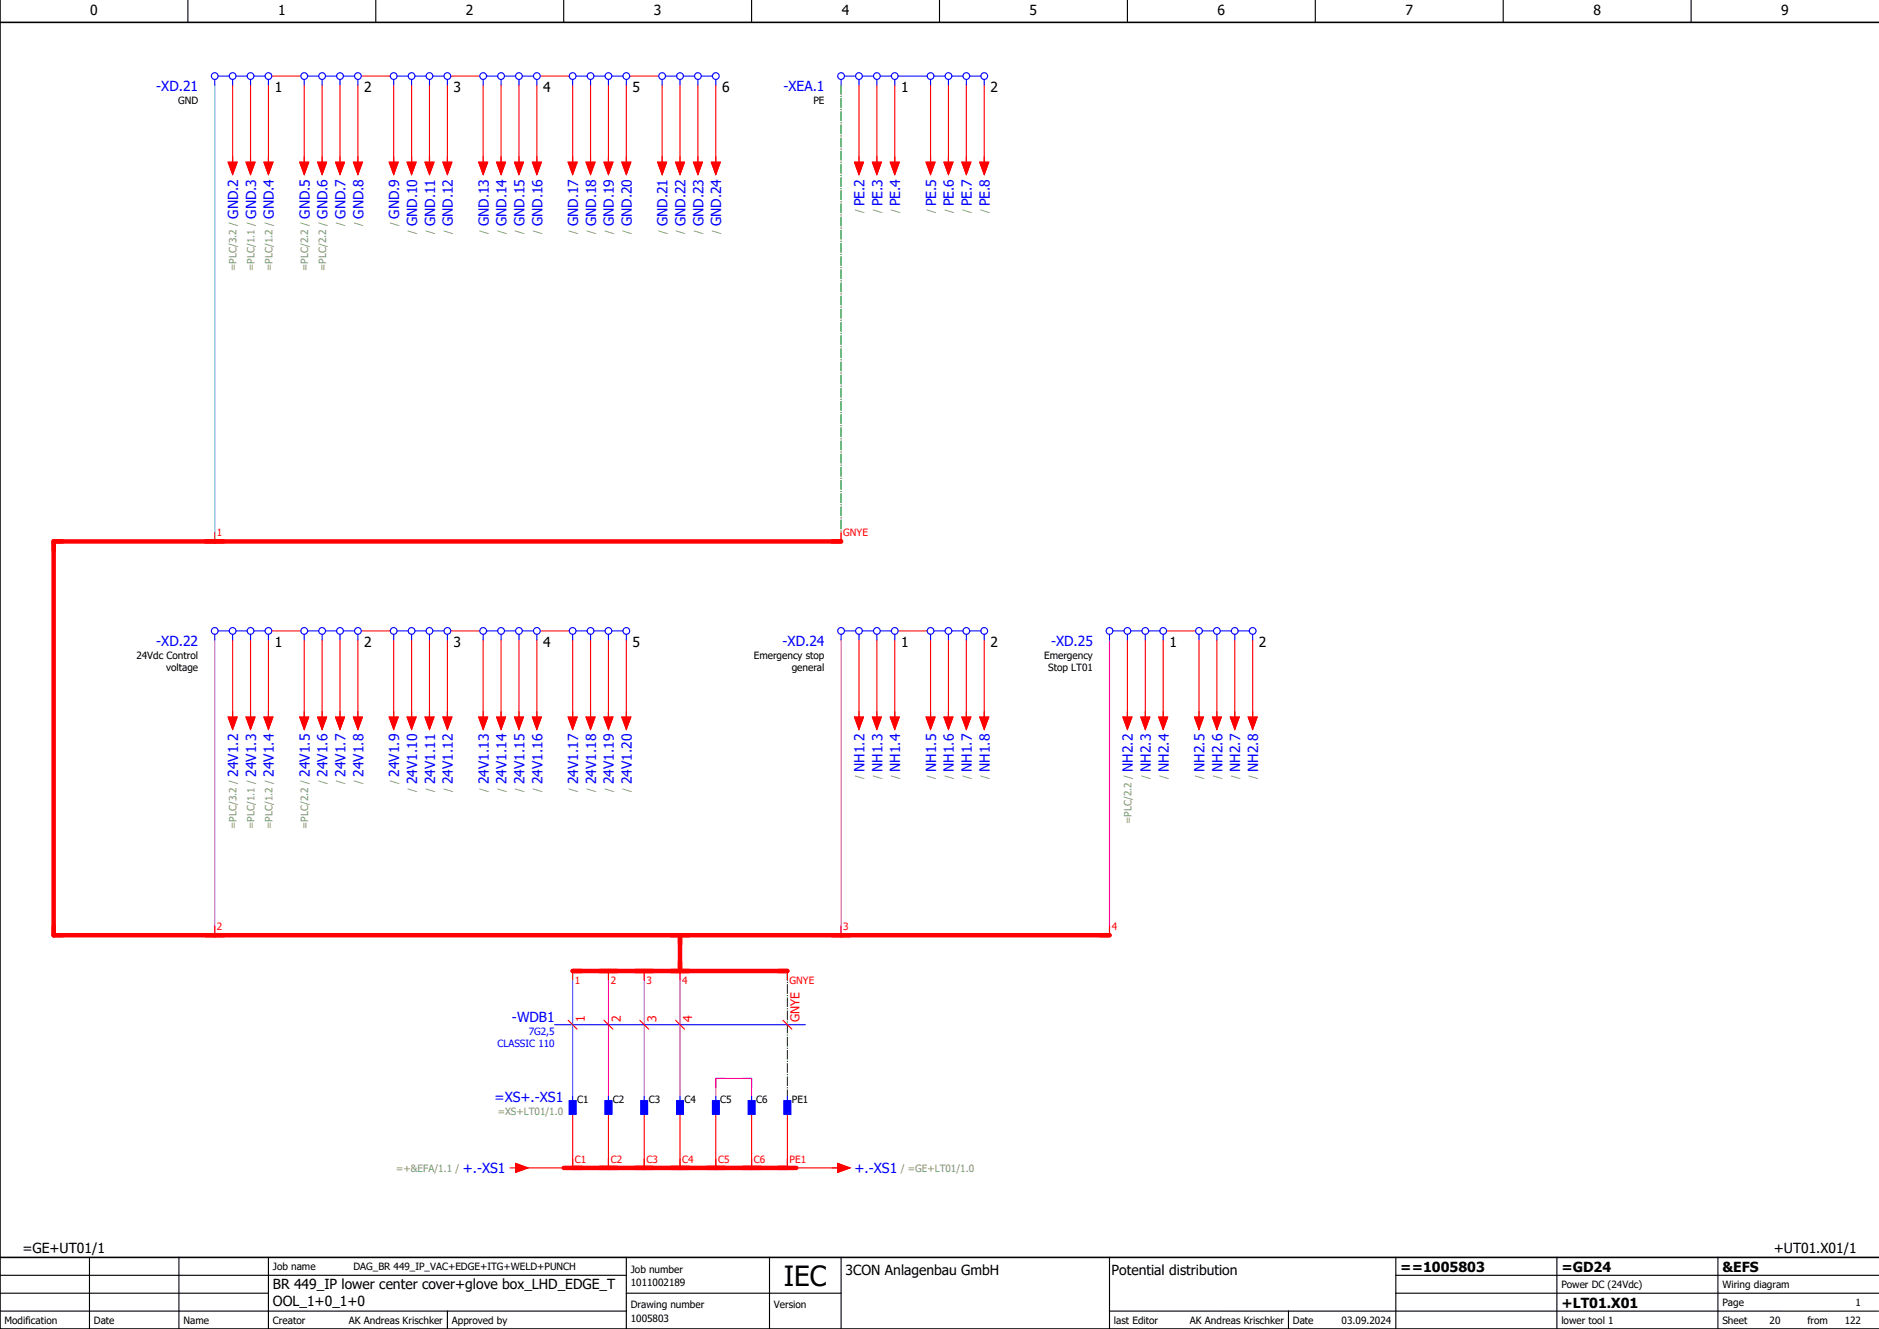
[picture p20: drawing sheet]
<svg xmlns="http://www.w3.org/2000/svg" width="420mm" height="297mm" viewBox="0 0 420 297" stroke-linecap="round" stroke-linejoin="round" font-family="sans-serif">
<defs><g id="words">
<text font-size="6.2" x="175.2" y="287.5">IEC</text>
<g font-size="3.1">
<text x="20.2" y="3.4">0</text>
<text x="62.2" y="3.4">1</text>
<text x="104.2" y="3.4">2</text>
<text x="146.2" y="3.4">3</text>
<text x="188.2" y="3.4">4</text>
<text x="230.2" y="3.4">5</text>
<text x="272.2" y="3.4">6</text>
<text x="314.2" y="3.4">7</text>
<text x="356.2" y="3.4">8</text>
<text x="398.2" y="3.4">9</text>
<text x="61.4" y="20.5">1</text>
<text x="81.4" y="20.5">2</text>
<text x="101.4" y="20.5">3</text>
<text x="121.4" y="20.5">4</text>
<text x="141.4" y="20.5">5</text>
<text x="161.4" y="20.5">6</text>
<text x="201.4" y="20.5">1</text>
<text x="221.4" y="20.5">2</text>
<text x="61.4" y="144.5">1</text>
<text x="81.4" y="144.5">2</text>
<text x="101.4" y="144.5">3</text>
<text x="121.4" y="144.5">4</text>
<text x="141.4" y="144.5">5</text>
<text x="201.4" y="144.5">1</text>
<text x="221.4" y="144.5">2</text>
<text x="261.4" y="144.5">1</text>
<text x="281.4" y="144.5">2</text>
<text x="5" y="280">=GE+UT01/1</text>
<text x="396.5" y="280">+UT01.X01/1</text>
<text x="189" y="285">3CON Anlagenbau GmbH</text>
<text x="248.5" y="284.9">Potential distribution</text>
<text x="313" y="284.2">==1005803</text>
<text x="349" y="284.2">=GD24</text>
<text x="385" y="284.2">&amp;EFS</text>
<text x="61" y="288">BR 449_IP lower center cover+glove box_LHD_EDGE_T</text>
<text x="61" y="291.8">OOL_1+0_1+0</text>
<text x="349" y="292.2">+LT01.X01</text>
</g>
<g font-size="3.1" fill="#00f">
<text x="34.9" y="20.3">-XD.21</text>
<text x="175.1" y="20.3">-XEA.1</text>
<text x="193.2" y="46.1" transform="rotate(-90 193.2 46.1)">PE.2</text>
<text x="197.2" y="46.1" transform="rotate(-90 197.2 46.1)">PE.3</text>
<text x="201.2" y="46.1" transform="rotate(-90 201.2 46.1)">PE.4</text>
<text x="209.2" y="46.1" transform="rotate(-90 209.2 46.1)">PE.5</text>
<text x="213.2" y="46.1" transform="rotate(-90 213.2 46.1)">PE.6</text>
<text x="217.2" y="46.1" transform="rotate(-90 217.2 46.1)">PE.7</text>
<text x="221.2" y="46.1" transform="rotate(-90 221.2 46.1)">PE.8</text>
<text x="53.2" y="48.9" transform="rotate(-90 53.2 48.9)">GND.2</text>
<text x="57.2" y="48.9" transform="rotate(-90 57.2 48.9)">GND.3</text>
<text x="61.2" y="48.9" transform="rotate(-90 61.2 48.9)">GND.4</text>
<text x="69.2" y="48.9" transform="rotate(-90 69.2 48.9)">GND.5</text>
<text x="73.2" y="48.9" transform="rotate(-90 73.2 48.9)">GND.6</text>
<text x="77.2" y="48.9" transform="rotate(-90 77.2 48.9)">GND.7</text>
<text x="81.2" y="48.9" transform="rotate(-90 81.2 48.9)">GND.8</text>
<text x="89.2" y="48.9" transform="rotate(-90 89.2 48.9)">GND.9</text>
<text x="93.2" y="50.6" transform="rotate(-90 93.2 50.6)">GND.10</text>
<text x="97.2" y="50.6" transform="rotate(-90 97.2 50.6)">GND.11</text>
<text x="101.2" y="50.6" transform="rotate(-90 101.2 50.6)">GND.12</text>
<text x="109.2" y="50.6" transform="rotate(-90 109.2 50.6)">GND.13</text>
<text x="113.2" y="50.6" transform="rotate(-90 113.2 50.6)">GND.14</text>
<text x="117.2" y="50.6" transform="rotate(-90 117.2 50.6)">GND.15</text>
<text x="121.2" y="50.6" transform="rotate(-90 121.2 50.6)">GND.16</text>
<text x="129.2" y="50.6" transform="rotate(-90 129.2 50.6)">GND.17</text>
<text x="133.2" y="50.6" transform="rotate(-90 133.2 50.6)">GND.18</text>
<text x="137.2" y="50.6" transform="rotate(-90 137.2 50.6)">GND.19</text>
<text x="141.2" y="50.6" transform="rotate(-90 141.2 50.6)">GND.20</text>
<text x="149.2" y="50.6" transform="rotate(-90 149.2 50.6)">GND.21</text>
<text x="153.2" y="50.6" transform="rotate(-90 153.2 50.6)">GND.22</text>
<text x="157.2" y="50.6" transform="rotate(-90 157.2 50.6)">GND.23</text>
<text x="161.2" y="50.6" transform="rotate(-90 161.2 50.6)">GND.24</text>
<text x="34.9" y="144.3">-XD.22</text>
<text x="174.9" y="144.3">-XD.24</text>
<text x="234.9" y="144.3">-XD.25</text>
<text x="53.2" y="173.6" transform="rotate(-90 53.2 173.6)">24V1.2</text>
<text x="57.2" y="173.6" transform="rotate(-90 57.2 173.6)">24V1.3</text>
<text x="61.2" y="173.6" transform="rotate(-90 61.2 173.6)">24V1.4</text>
<text x="69.2" y="173.6" transform="rotate(-90 69.2 173.6)">24V1.5</text>
<text x="73.2" y="173.6" transform="rotate(-90 73.2 173.6)">24V1.6</text>
<text x="77.2" y="173.6" transform="rotate(-90 77.2 173.6)">24V1.7</text>
<text x="81.2" y="173.6" transform="rotate(-90 81.2 173.6)">24V1.8</text>
<text x="89.2" y="173.6" transform="rotate(-90 89.2 173.6)">24V1.9</text>
<text x="193.2" y="172.5" transform="rotate(-90 193.2 172.5)">NH1.2</text>
<text x="197.2" y="172.5" transform="rotate(-90 197.2 172.5)">NH1.3</text>
<text x="201.2" y="172.5" transform="rotate(-90 201.2 172.5)">NH1.4</text>
<text x="209.2" y="172.5" transform="rotate(-90 209.2 172.5)">NH1.5</text>
<text x="213.2" y="172.5" transform="rotate(-90 213.2 172.5)">NH1.6</text>
<text x="217.2" y="172.5" transform="rotate(-90 217.2 172.5)">NH1.7</text>
<text x="221.2" y="172.5" transform="rotate(-90 221.2 172.5)">NH1.8</text>
<text x="253.2" y="172.5" transform="rotate(-90 253.2 172.5)">NH2.2</text>
<text x="257.2" y="172.5" transform="rotate(-90 257.2 172.5)">NH2.3</text>
<text x="261.2" y="172.5" transform="rotate(-90 261.2 172.5)">NH2.4</text>
<text x="269.2" y="172.5" transform="rotate(-90 269.2 172.5)">NH2.5</text>
<text x="273.2" y="172.5" transform="rotate(-90 273.2 172.5)">NH2.6</text>
<text x="277.2" y="172.5" transform="rotate(-90 277.2 172.5)">NH2.7</text>
<text x="281.2" y="172.5" transform="rotate(-90 281.2 172.5)">NH2.8</text>
<text x="93.2" y="175.3" transform="rotate(-90 93.2 175.3)">24V1.10</text>
<text x="97.2" y="175.3" transform="rotate(-90 97.2 175.3)">24V1.11</text>
<text x="101.2" y="175.3" transform="rotate(-90 101.2 175.3)">24V1.12</text>
<text x="109.2" y="175.3" transform="rotate(-90 109.2 175.3)">24V1.13</text>
<text x="113.2" y="175.3" transform="rotate(-90 113.2 175.3)">24V1.14</text>
<text x="117.2" y="175.3" transform="rotate(-90 117.2 175.3)">24V1.15</text>
<text x="121.2" y="175.3" transform="rotate(-90 121.2 175.3)">24V1.16</text>
<text x="129.2" y="175.3" transform="rotate(-90 129.2 175.3)">24V1.17</text>
<text x="133.2" y="175.3" transform="rotate(-90 133.2 175.3)">24V1.18</text>
<text x="137.2" y="175.3" transform="rotate(-90 137.2 175.3)">24V1.19</text>
<text x="141.2" y="175.3" transform="rotate(-90 141.2 175.3)">24V1.20</text>
<text x="114.4" y="228.4">-WDB1</text>
<text x="110.5" y="246.2">=XS+.-XS1</text>
<text x="103.4" y="262.2">+.-XS1</text>
<text x="191" y="262.2">+.-XS1</text>
</g>
<g font-size="2.7" fill="#f00">
<text x="130.7" y="228.5" transform="rotate(-90 130.7 228.5)">1</text>
<text x="138.7" y="228.5" transform="rotate(-90 138.7 228.5)">2</text>
<text x="146.7" y="228.5" transform="rotate(-90 146.7 228.5)">3</text>
<text x="154.7" y="228.5" transform="rotate(-90 154.7 228.5)">4</text>
<text x="178.7" y="228.5" transform="rotate(-90 178.7 228.5)">GNYE</text>
</g>
<g font-size="2.2">
<text x="39.8" y="23.2">GND</text>
<text x="181.8" y="23.2">PE</text>
<text x="30.5" y="147.2">24Vdc Control</text>
<text x="37.1" y="149.9">voltage</text>
<text x="168.5" y="147.2">Emergency stop</text>
<text x="177" y="149.9">general</text>
<text x="233.4" y="147.2">Emergency</text>
<text x="234.3" y="149.9">Stop LT01</text>
<text x="129" y="246.4">C1</text>
<text x="137" y="246.4">C2</text>
<text x="145" y="246.4">C3</text>
<text x="153" y="246.4">C4</text>
<text x="161" y="246.4">C5</text>
<text x="169" y="246.4">C6</text>
<text x="177" y="246.4">PE1</text>
<text x="61" y="283.9">Job name</text>
<text x="79" y="283.9">DAG_BR 449_IP_VAC+EDGE+ITG+WELD+PUNCH</text>
<text x="141" y="287.4">1011002189</text>
<text x="141" y="284.4">Job number</text>
<text x="349" y="287.9">Power DC (24Vdc)</text>
<text x="385" y="287.9">Wiring diagram</text>
<text x="141" y="292.4">Drawing number</text>
<text x="173" y="292.4">Version</text>
<text x="385" y="291.9">Page</text>
<text x="414.8" y="291.9">1</text>
<text x="1" y="295.9">Modification</text>
<text x="21" y="295.9">Date</text>
<text x="41" y="295.9">Name</text>
<text x="61" y="295.9">Creator</text>
<text x="78" y="295.9">AK Andreas Krischker</text>
<text x="101" y="295.9">Approved by</text>
<text x="141" y="295.4">1005803</text>
<text x="249" y="295.9">last Editor</text>
<text x="266" y="295.9">AK Andreas Krischker</text>
<text x="289" y="295.9">Date</text>
<text x="299.9" y="295.9">03.09.2024</text>
<text x="349" y="295.9">lower tool 1</text>
<text x="385" y="295.9">Sheet</text>
<text x="395.6" y="295.9">20</text>
<text x="404" y="295.9">from</text>
<text x="412.3" y="295.9">122</text>
</g>
<g font-size="2.2" fill="#7ca552">
<text x="192.9" y="47.7" transform="rotate(-90 192.9 47.7)">/</text>
<text x="196.9" y="47.7" transform="rotate(-90 196.9 47.7)">/</text>
<text x="200.9" y="47.7" transform="rotate(-90 200.9 47.7)">/</text>
<text x="208.9" y="47.7" transform="rotate(-90 208.9 47.7)">/</text>
<text x="212.9" y="47.7" transform="rotate(-90 212.9 47.7)">/</text>
<text x="216.9" y="47.7" transform="rotate(-90 216.9 47.7)">/</text>
<text x="220.9" y="47.7" transform="rotate(-90 220.9 47.7)">/</text>
<text x="76.9" y="50.5" transform="rotate(-90 76.9 50.5)">/</text>
<text x="80.9" y="50.5" transform="rotate(-90 80.9 50.5)">/</text>
<text x="88.9" y="50.5" transform="rotate(-90 88.9 50.5)">/</text>
<text x="92.9" y="52.2" transform="rotate(-90 92.9 52.2)">/</text>
<text x="96.9" y="52.2" transform="rotate(-90 96.9 52.2)">/</text>
<text x="100.9" y="52.2" transform="rotate(-90 100.9 52.2)">/</text>
<text x="108.9" y="52.2" transform="rotate(-90 108.9 52.2)">/</text>
<text x="112.9" y="52.2" transform="rotate(-90 112.9 52.2)">/</text>
<text x="116.9" y="52.2" transform="rotate(-90 116.9 52.2)">/</text>
<text x="120.9" y="52.2" transform="rotate(-90 120.9 52.2)">/</text>
<text x="128.9" y="52.2" transform="rotate(-90 128.9 52.2)">/</text>
<text x="132.9" y="52.2" transform="rotate(-90 132.9 52.2)">/</text>
<text x="136.9" y="52.2" transform="rotate(-90 136.9 52.2)">/</text>
<text x="140.9" y="52.2" transform="rotate(-90 140.9 52.2)">/</text>
<text x="148.9" y="52.2" transform="rotate(-90 148.9 52.2)">/</text>
<text x="152.9" y="52.2" transform="rotate(-90 152.9 52.2)">/</text>
<text x="156.9" y="52.2" transform="rotate(-90 156.9 52.2)">/</text>
<text x="160.9" y="52.2" transform="rotate(-90 160.9 52.2)">/</text>
<text x="52.9" y="60.5" transform="rotate(-90 52.9 60.5)">=PLC/3.2 /</text>
<text x="56.9" y="60.5" transform="rotate(-90 56.9 60.5)">=PLC/1.1 /</text>
<text x="60.9" y="60.5" transform="rotate(-90 60.9 60.5)">=PLC/1.2 /</text>
<text x="68.9" y="60.5" transform="rotate(-90 68.9 60.5)">=PLC/2.2 /</text>
<text x="72.9" y="60.5" transform="rotate(-90 72.9 60.5)">=PLC/2.2 /</text>
<text x="72.9" y="175.2" transform="rotate(-90 72.9 175.2)">/</text>
<text x="76.9" y="175.2" transform="rotate(-90 76.9 175.2)">/</text>
<text x="80.9" y="175.2" transform="rotate(-90 80.9 175.2)">/</text>
<text x="88.9" y="175.2" transform="rotate(-90 88.9 175.2)">/</text>
<text x="92.9" y="176.9" transform="rotate(-90 92.9 176.9)">/</text>
<text x="96.9" y="176.9" transform="rotate(-90 96.9 176.9)">/</text>
<text x="100.9" y="176.9" transform="rotate(-90 100.9 176.9)">/</text>
<text x="108.9" y="176.9" transform="rotate(-90 108.9 176.9)">/</text>
<text x="112.9" y="176.9" transform="rotate(-90 112.9 176.9)">/</text>
<text x="116.9" y="176.9" transform="rotate(-90 116.9 176.9)">/</text>
<text x="120.9" y="176.9" transform="rotate(-90 120.9 176.9)">/</text>
<text x="128.9" y="176.9" transform="rotate(-90 128.9 176.9)">/</text>
<text x="132.9" y="176.9" transform="rotate(-90 132.9 176.9)">/</text>
<text x="136.9" y="176.9" transform="rotate(-90 136.9 176.9)">/</text>
<text x="140.9" y="176.9" transform="rotate(-90 140.9 176.9)">/</text>
<text x="192.9" y="174.1" transform="rotate(-90 192.9 174.1)">/</text>
<text x="196.9" y="174.1" transform="rotate(-90 196.9 174.1)">/</text>
<text x="200.9" y="174.1" transform="rotate(-90 200.9 174.1)">/</text>
<text x="208.9" y="174.1" transform="rotate(-90 208.9 174.1)">/</text>
<text x="212.9" y="174.1" transform="rotate(-90 212.9 174.1)">/</text>
<text x="216.9" y="174.1" transform="rotate(-90 216.9 174.1)">/</text>
<text x="220.9" y="174.1" transform="rotate(-90 220.9 174.1)">/</text>
<text x="256.9" y="174.1" transform="rotate(-90 256.9 174.1)">/</text>
<text x="260.9" y="174.1" transform="rotate(-90 260.9 174.1)">/</text>
<text x="268.9" y="174.1" transform="rotate(-90 268.9 174.1)">/</text>
<text x="272.9" y="174.1" transform="rotate(-90 272.9 174.1)">/</text>
<text x="276.9" y="174.1" transform="rotate(-90 276.9 174.1)">/</text>
<text x="280.9" y="174.1" transform="rotate(-90 280.9 174.1)">/</text>
<text x="52.9" y="185.2" transform="rotate(-90 52.9 185.2)">=PLC/3.2 /</text>
<text x="56.9" y="185.2" transform="rotate(-90 56.9 185.2)">=PLC/1.1 /</text>
<text x="60.9" y="185.2" transform="rotate(-90 60.9 185.2)">=PLC/1.2 /</text>
<text x="68.9" y="185.2" transform="rotate(-90 68.9 185.2)">=PLC/2.2 /</text>
<text x="252.9" y="184.2" transform="rotate(-90 252.9 184.2)">=PLC/2.2 /</text>
<text x="111.3" y="249.1">=XS+LT01/1.0</text>
<text x="88.6" y="261.9">=+&amp;EFA/1.1 /</text>
<text x="201.3" y="261.9">/ =GE+LT01/1.0</text>
</g>
<g font-size="2.2" fill="#f00">
<text x="48.5" y="119.9">1</text>
<text x="188.5" y="119.9">GNYE</text>
<text x="48.5" y="207.9">2</text>
<text x="188.5" y="207.9">3</text>
<text x="248.5" y="207.9">4</text>
<text x="128.5" y="219.9">1</text>
<text x="136.5" y="219.9">2</text>
<text x="144.5" y="219.9">3</text>
<text x="152.5" y="219.9">4</text>
<text x="176.5" y="219.9">GNYE</text>
<text x="128.5" y="259.9">C1</text>
<text x="136.5" y="259.9">C2</text>
<text x="144.5" y="259.9">C3</text>
<text x="152.5" y="259.9">C4</text>
<text x="160.5" y="259.9">C5</text>
<text x="168.5" y="259.9">C6</text>
<text x="176.5" y="259.9">PE1</text>
</g>
<g font-size="2.2" fill="#00f">
<text x="111.2" y="233.9">CLASSIC 110</text>
<text x="118.2" y="231.2">7G2,5</text>
</g>
</g></defs>
<g fill="none" stroke="#000" stroke-width=".25">
<path d="M42 0v5M84 0v5M126 0v5M168 0v5M210 0v5M252 0v5M294 0v5M336 0v5M378 0v5M0 293h140M0 289h60M0 285h140"/>
<path d="M20 281v16M40 281v16M60 281v16M100 293v3.9M140 289h48M140 281v16M172 281v16M188 281v16M248 293h171.9M248 281v16M288 293v3.9M312 289h107.9"/>
<path d="M312 281v16M348 281v16M384 281v16M420 285h-108"/>
</g>
<path d="M0 0v297h420M0 5h420M0 281h420" fill="none" stroke="#000" stroke-width=".35"/>
<path d="M188 19v102M176 217v28" fill="none" stroke="#008000" stroke-width=".25" stroke-dasharray="2.2 .3 .2 .3" stroke-linecap="butt"/>
<path d="M188 121h-176v88h236M128 217h48M152 209v8M126 261h52" fill="none" stroke="#f00" stroke-width="1"/>
<path d="M48 19v102M128 217v28" fill="none" stroke="#00bfff" stroke-width=".25"/>
<path d="M48 143v66M188 143v66M248 143v66M136 217v28M144 217v28M152 217v28M160 245v-4h8v4" fill="none" stroke="#f0f" stroke-width=".25"/>
<g fill="none" stroke="#f00" stroke-width=".25">
<path d="M52 19v18M56 19v18M60 19v18M60.8 17h6.5M68 19v18M72 19v18M76 19v18M80 19v18M80.8 17h6.5M88 19v18M92 19v18M96 19v18"/>
<path d="M100 19v18M100.8 17h6.5M108 19v18M112 19v18M116 19v18M120 19v18M120.7 17h6.6M128 19v18M132 19v18M136 19v18M140 19v18M140.7 17h6.6"/>
<path d="M148 19v18M152 19v18M156 19v18M160 19v18M192 19v18M196 19v18M200 19v18M208 19v18M212 19v18M216 19v18M220 19v18M51 36.3h2l-1 2.7z"/>
<path d="M55 36.3h2l-1 2.7zM59 36.3h2l-1 2.7zM67 36.3h2l-1 2.7zM71 36.3h2l-1 2.7zM75 36.3h2l-1 2.7zM79 36.3h2l-1 2.7zM87 36.3h2l-1 2.7zM91 36.3h2l-1 2.7zM95 36.3h2l-1 2.7zM99 36.3h2l-1 2.7zM107 36.3h2l-1 2.7zM111 36.3h2l-1 2.7z"/>
<path d="M115 36.3h2l-1 2.7zM119 36.3h2l-1 2.7zM127 36.3h2l-1 2.7zM131 36.3h2l-1 2.7zM135 36.3h2l-1 2.7zM139 36.3h2l-1 2.7zM147 36.3h2l-1 2.7zM151 36.3h2l-1 2.7zM155 36.3h2l-1 2.7zM159 36.3h2l-1 2.7zM191 36.3h2l-1 2.7zM195 36.3h2l-1 2.7z"/>
<path d="M199 36.3h2l-1 2.7zM207 36.3h2l-1 2.7zM211 36.3h2l-1 2.7zM215 36.3h2l-1 2.7zM219 36.3h2l-1 2.7zM48 119v2M188 119v2M52 143v18M56 143v18M60 143v18M60.8 141h6.5M68 143v18"/>
<path d="M72 143v18M76 143v18M80 143v18M80.8 141h6.5M88 143v18M92 143v18M96 143v18M100 143v18M100.8 141h6.5M108 143v18M112 143v18M116 143v18"/>
<path d="M120 143v18M120.7 141h6.6M128 143v18M132 143v18M136 143v18M140 143v18M192 143v18M196 143v18M200 143v18M200.7 141h6.5M208 143v18M212 143v18"/>
<path d="M216 143v18M220 143v18M252 143v18M256 143v18M260 143v18M260.8 141h6.4M268 143v18M272 143v18M276 143v18M280 143v18M51 160.3h2l-1 2.7zM55 160.3h2l-1 2.7z"/>
<path d="M59 160.3h2l-1 2.7zM67 160.3h2l-1 2.7zM71 160.3h2l-1 2.7zM75 160.3h2l-1 2.7zM79 160.3h2l-1 2.7zM87 160.3h2l-1 2.7zM91 160.3h2l-1 2.7zM95 160.3h2l-1 2.7zM99 160.3h2l-1 2.7zM107 160.3h2l-1 2.7zM111 160.3h2l-1 2.7zM115 160.3h2l-1 2.7z"/>
<path d="M119 160.3h2l-1 2.7zM127 160.3h2l-1 2.7zM131 160.3h2l-1 2.7zM135 160.3h2l-1 2.7zM139 160.3h2l-1 2.7zM191 160.3h2l-1 2.7zM195 160.3h2l-1 2.7zM199 160.3h2l-1 2.7zM207 160.3h2l-1 2.7zM211 160.3h2l-1 2.7zM215 160.3h2l-1 2.7zM219 160.3h2l-1 2.7z"/>
<path d="M251 160.3h2l-1 2.7zM255 160.3h2l-1 2.7zM259 160.3h2l-1 2.7zM267 160.3h2l-1 2.7zM271 160.3h2l-1 2.7zM275 160.3h2l-1 2.7zM279 160.3h2l-1 2.7zM48 207v2M128 217v2M136 217v2M144 217v2M152 217v2"/>
<path d="M176 217v2M188 207v2M248 207v2M127 228l2 2M135 228l2 2M143 228l2 2M151 228l2 2M175 228l2 2M128 249v12h-12M136 249v12M144 249v12M152 249v12"/>
<path d="M160 249v12M168 249v12M176 249v12h12M114 261h1.3M115.3 260l2.7 1-2.7 1zM187.2 260l2.8 1-2.8 1z"/>
</g>
<g fill="none" stroke="#00f" stroke-width=".25">
<path d="M48 17.8v1.2M48.8 17h2.5M52 17.8v1.2M52.8 17h2.4M56 17.8v1.2M56.7 17h2.6M60 17.8v1.2M68 17.8v1.2M68.8 17h2.5M72 17.8v1.2M72.7 17h2.5M76 17.8v1.2"/>
<path d="M76.7 17h2.6M80 17.8v1.2M88 17.8v1.2M88.8 17h2.4M92 17.8v1.2M92.7 17h2.5M96 17.8v1.2M96.8 17h2.5M100 17.8v1.2M108 17.8v1.2M108.8 17h2.4M112 17.8v1.2"/>
<path d="M112.7 17h2.6M116 17.8v1.2M116.8 17h2.4M120 17.8v1.2M128 17.8v1.2M128.8 17h2.4M132 17.8v1.2M132.7 17h2.6M136 17.8v1.2M136.8 17h2.4M140 17.8v1.2M148 17.8v1.2"/>
<path d="M148.8 17h2.4M152 17.8v1.2M152.7 17h2.6M156 17.8v1.2M156.8 17h2.4M160 17.8v1.2M188 17.8v1.2M188.7 17h2.5M192 17.8v1.2M192.8 17h2.5M196 17.8v1.2M196.8 17h2.4"/>
<path d="M200 17.8v1.2M200.7 17h6.5M208 17.8v1.2M208.7 17h2.6M212 17.8v1.2M212.8 17h2.4M216 17.8v1.2M216.7 17h2.5M220 17.8v1.2M48 141.7v1.3M48.8 141h2.5M52 141.7v1.3"/>
<path d="M52.8 141h2.4M56 141.7v1.3M56.7 141h2.6M60 141.7v1.3M68 141.7v1.3M68.8 141h2.5M72 141.7v1.3M72.7 141h2.5M76 141.7v1.3M76.7 141h2.6M80 141.7v1.3M88 141.7v1.3"/>
<path d="M88.8 141h2.4M92 141.7v1.3M92.7 141h2.5M96 141.7v1.3M96.8 141h2.5M100 141.7v1.3M108 141.7v1.3M108.8 141h2.4M112 141.7v1.3M112.7 141h2.6M116 141.7v1.3M116.8 141h2.4"/>
<path d="M120 141.7v1.3M128 141.7v1.3M128.8 141h2.4M132 141.7v1.3M132.7 141h2.6M136 141.7v1.3M136.8 141h2.4M140 141.7v1.3M188 141.7v1.3M188.7 141h2.5M192 141.7v1.3M192.8 141h2.5"/>
<path d="M196 141.7v1.3M196.8 141h2.4M200 141.7v1.3M208 141.7v1.3M208.7 141h2.6M212 141.7v1.3M212.8 141h2.4M216 141.7v1.3M216.7 141h2.5M220 141.7v1.3M248 141.7v1.3M248.7 141h2.6"/>
<path d="M252 141.7v1.3M252.8 141h2.4M256 141.7v1.3M256.7 141h2.6M260 141.7v1.3M268 141.7v1.3M268.7 141h2.6M272 141.7v1.3M272.8 141h2.4M276 141.7v1.3M276.7 141h2.6M280 141.7v1.3"/>
<path d="M124 229h56M127.3 246h1.5v3h-1.5zM128 245v1M135.3 246h1.5v3h-1.5zM136 245v1M143.2 246h1.6v3h-1.6zM144 245v1M151.2 246h1.5v3h-1.5zM152 245v1M159.2 246h1.5v3h-1.5zM160 245v1M167.3 246h1.4v3h-1.4z"/>
<path d="M168 245v1M175.3 246h1.5v3h-1.5zM176 245v1"/>
<circle cx="48" cy="17" r=".75"/>
<circle cx="52" cy="17" r=".75"/>
<circle cx="56" cy="17" r=".75"/>
<circle cx="60" cy="17" r=".75"/>
<circle cx="68" cy="17" r=".75"/>
<circle cx="72" cy="17" r=".75"/>
<circle cx="76" cy="17" r=".75"/>
<circle cx="80" cy="17" r=".75"/>
<circle cx="88" cy="17" r=".75"/>
<circle cx="92" cy="17" r=".75"/>
<circle cx="96" cy="17" r=".75"/>
<circle cx="100" cy="17" r=".75"/>
<circle cx="108" cy="17" r=".75"/>
<circle cx="112" cy="17" r=".75"/>
<circle cx="116" cy="17" r=".75"/>
<circle cx="120" cy="17" r=".75"/>
<circle cx="128" cy="17" r=".75"/>
<circle cx="132" cy="17" r=".75"/>
<circle cx="136" cy="17" r=".75"/>
<circle cx="140" cy="17" r=".75"/>
<circle cx="148" cy="17" r=".75"/>
<circle cx="152" cy="17" r=".75"/>
<circle cx="156" cy="17" r=".75"/>
<circle cx="160" cy="17" r=".75"/>
<circle cx="188" cy="17" r=".75"/>
<circle cx="192" cy="17" r=".75"/>
<circle cx="196" cy="17" r=".75"/>
<circle cx="200" cy="17" r=".75"/>
<circle cx="208" cy="17" r=".75"/>
<circle cx="212" cy="17" r=".75"/>
<circle cx="216" cy="17" r=".75"/>
<circle cx="220" cy="17" r=".75"/>
<circle cx="48" cy="141" r=".75"/>
<circle cx="52" cy="141" r=".75"/>
<circle cx="56" cy="141" r=".75"/>
<circle cx="60" cy="141" r=".75"/>
<circle cx="68" cy="141" r=".75"/>
<circle cx="72" cy="141" r=".75"/>
<circle cx="76" cy="141" r=".75"/>
<circle cx="80" cy="141" r=".75"/>
<circle cx="88" cy="141" r=".75"/>
<circle cx="92" cy="141" r=".75"/>
<circle cx="96" cy="141" r=".75"/>
<circle cx="100" cy="141" r=".75"/>
<circle cx="108" cy="141" r=".75"/>
<circle cx="112" cy="141" r=".75"/>
<circle cx="116" cy="141" r=".75"/>
<circle cx="120" cy="141" r=".75"/>
<circle cx="128" cy="141" r=".75"/>
<circle cx="132" cy="141" r=".75"/>
<circle cx="136" cy="141" r=".75"/>
<circle cx="140" cy="141" r=".75"/>
<circle cx="188" cy="141" r=".75"/>
<circle cx="192" cy="141" r=".75"/>
<circle cx="196" cy="141" r=".75"/>
<circle cx="200" cy="141" r=".75"/>
<circle cx="208" cy="141" r=".75"/>
<circle cx="212" cy="141" r=".75"/>
<circle cx="216" cy="141" r=".75"/>
<circle cx="220" cy="141" r=".75"/>
<circle cx="248" cy="141" r=".75"/>
<circle cx="252" cy="141" r=".75"/>
<circle cx="256" cy="141" r=".75"/>
<circle cx="260" cy="141" r=".75"/>
<circle cx="268" cy="141" r=".75"/>
<circle cx="272" cy="141" r=".75"/>
<circle cx="276" cy="141" r=".75"/>
<circle cx="280" cy="141" r=".75"/>
</g>
<g fill="#00f" stroke="#00f" stroke-width=".22">
<path d="M127.3 246h1.5v3h-1.5z"/>
<path d="M135.3 246h1.5v3h-1.5z"/>
<path d="M143.2 246h1.6v3h-1.6z"/>
<path d="M151.2 246h1.5v3h-1.5z"/>
<path d="M175.3 246h1.5v3h-1.5z"/>
<path d="M167.3 246h1.4v3h-1.4z"/>
<path d="M159.2 246h1.5v3h-1.5z"/>
</g>
<g fill="#f00" stroke="#f00" stroke-width=".22">
<path d="M59 36.3h2l-1 2.7z"/>
<path d="M67 36.3h2l-1 2.7z"/>
<path d="M71 36.3h2l-1 2.7z"/>
<path d="M75 36.3h2l-1 2.7z"/>
<path d="M79 36.3h2l-1 2.7z"/>
<path d="M87 36.3h2l-1 2.7z"/>
<path d="M91 36.3h2l-1 2.7z"/>
<path d="M95 36.3h2l-1 2.7z"/>
<path d="M99 36.3h2l-1 2.7z"/>
<path d="M55 36.3h2l-1 2.7z"/>
<path d="M51 36.3h2l-1 2.7z"/>
<path d="M199 36.3h2l-1 2.7z"/>
<path d="M207 36.3h2l-1 2.7z"/>
<path d="M211 36.3h2l-1 2.7z"/>
<path d="M215 36.3h2l-1 2.7z"/>
<path d="M219 36.3h2l-1 2.7z"/>
<path d="M195 36.3h2l-1 2.7z"/>
<path d="M191 36.3h2l-1 2.7z"/>
<path d="M259 160.3h2l-1 2.7z"/>
<path d="M267 160.3h2l-1 2.7z"/>
<path d="M271 160.3h2l-1 2.7z"/>
<path d="M275 160.3h2l-1 2.7z"/>
<path d="M279 160.3h2l-1 2.7z"/>
<path d="M255 160.3h2l-1 2.7z"/>
<path d="M251 160.3h2l-1 2.7z"/>
<path d="M199 160.3h2l-1 2.7z"/>
<path d="M207 160.3h2l-1 2.7z"/>
<path d="M211 160.3h2l-1 2.7z"/>
<path d="M215 160.3h2l-1 2.7z"/>
<path d="M219 160.3h2l-1 2.7z"/>
<path d="M195 160.3h2l-1 2.7z"/>
<path d="M191 160.3h2l-1 2.7z"/>
<path d="M59 160.3h2l-1 2.7z"/>
<path d="M67 160.3h2l-1 2.7z"/>
<path d="M71 160.3h2l-1 2.7z"/>
<path d="M75 160.3h2l-1 2.7z"/>
<path d="M79 160.3h2l-1 2.7z"/>
<path d="M55 160.3h2l-1 2.7z"/>
<path d="M51 160.3h2l-1 2.7z"/>
<path d="M87 160.3h2l-1 2.7z"/>
<path d="M91 160.3h2l-1 2.7z"/>
<path d="M95 160.3h2l-1 2.7z"/>
<path d="M99 160.3h2l-1 2.7z"/>
<path d="M107 36.3h2l-1 2.7z"/>
<path d="M111 36.3h2l-1 2.7z"/>
<path d="M115 36.3h2l-1 2.7z"/>
<path d="M119 36.3h2l-1 2.7z"/>
<path d="M107 160.3h2l-1 2.7z"/>
<path d="M111 160.3h2l-1 2.7z"/>
<path d="M115 160.3h2l-1 2.7z"/>
<path d="M119 160.3h2l-1 2.7z"/>
<path d="M127 36.3h2l-1 2.7z"/>
<path d="M131 36.3h2l-1 2.7z"/>
<path d="M135 36.3h2l-1 2.7z"/>
<path d="M139 36.3h2l-1 2.7z"/>
<path d="M127 160.3h2l-1 2.7z"/>
<path d="M131 160.3h2l-1 2.7z"/>
<path d="M135 160.3h2l-1 2.7z"/>
<path d="M139 160.3h2l-1 2.7z"/>
<path d="M147 36.3h2l-1 2.7z"/>
<path d="M151 36.3h2l-1 2.7z"/>
<path d="M155 36.3h2l-1 2.7z"/>
<path d="M159 36.3h2l-1 2.7z"/>
<path d="M115.3 260l2.7 1-2.7 1z"/>
<path d="M187.2 260l2.8 1-2.8 1z"/>
</g>
<use href="#words"/>
</svg>
